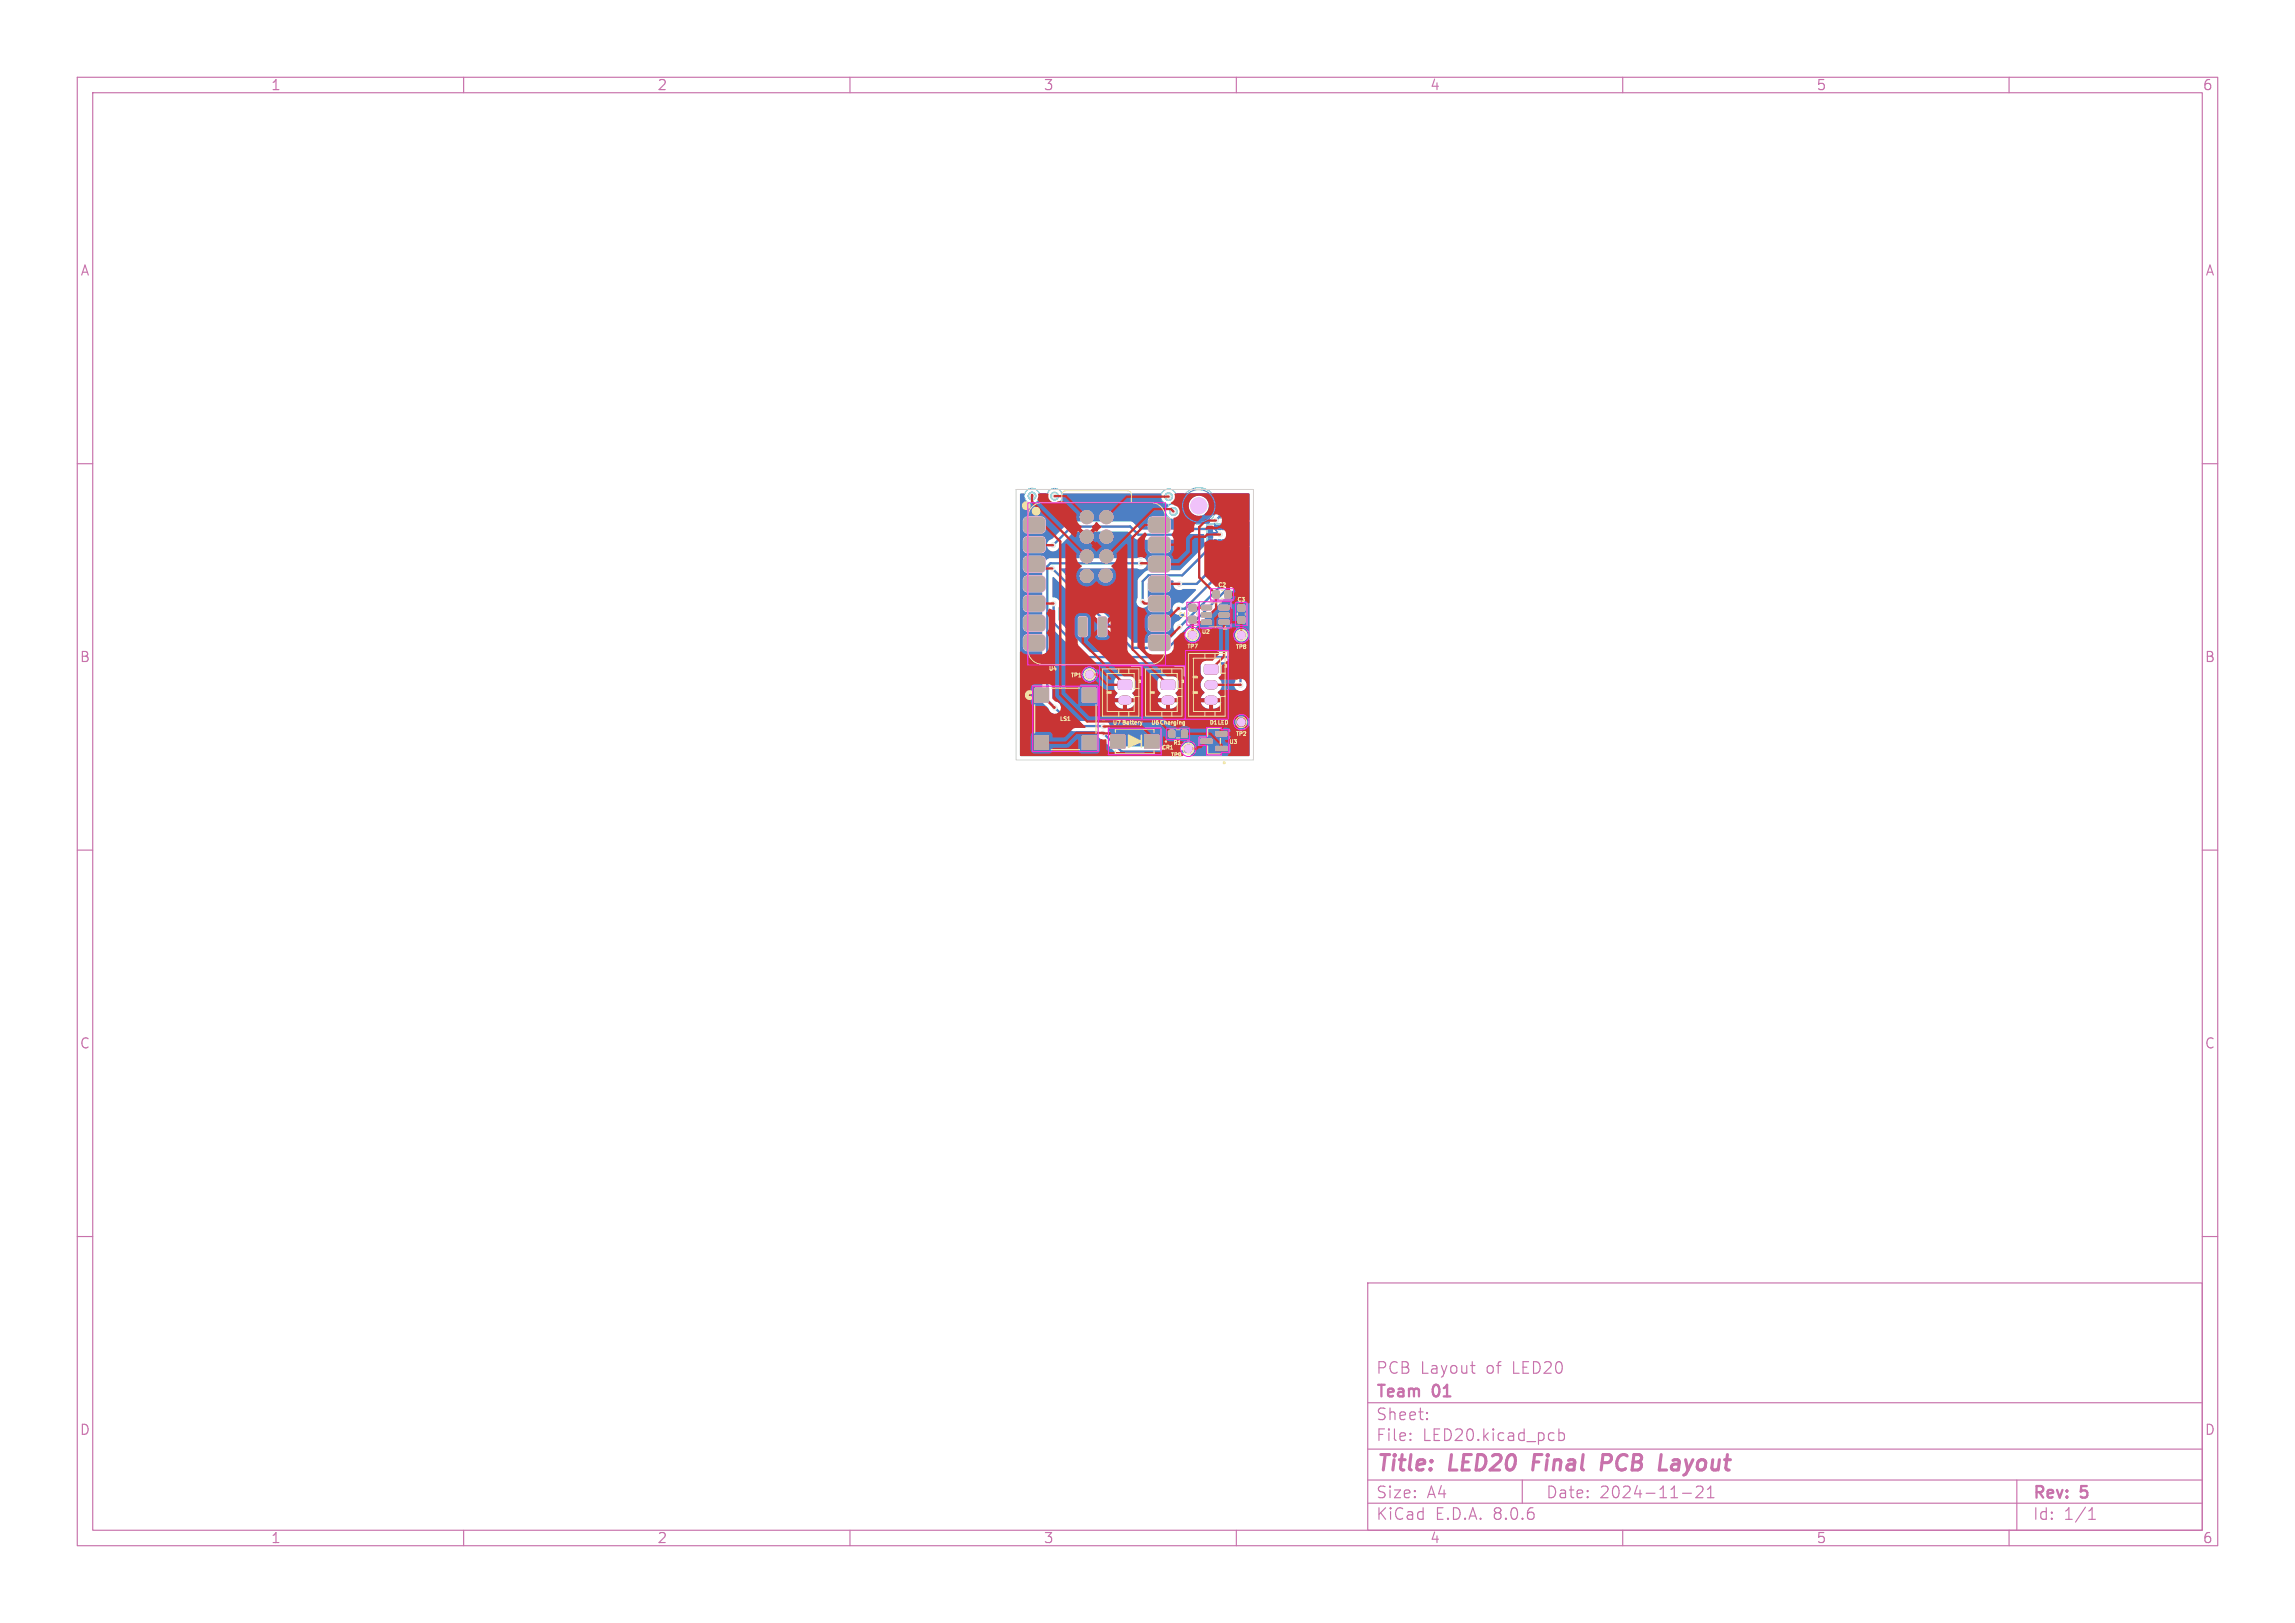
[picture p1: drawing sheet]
<svg xmlns="http://www.w3.org/2000/svg" width="297mm" height="210mm" viewBox="0 0 297 210" stroke-linecap="round" stroke-linejoin="round" font-family="sans-serif">
<defs><g id="words">
<g font-size="2.8" fill="#c872ab">
<text x="178" y="190.9">Title:</text>
<text x="187.7" y="190.9">LED20</text>
<text x="199.2" y="190.9">Final</text>
<text x="208.9" y="190.9">PCB</text>
<text x="217.2" y="190.9">Layout</text>
</g>
<g font-size="2.1" fill="#c872ab">
<text x="178" y="178">PCB</text>
<text x="183.8" y="178">Layout</text>
<text x="192.4" y="178">of</text>
<text x="195.9" y="178">LED20</text>
<text x="178" y="184">Sheet:</text>
<text x="178" y="181.2">Team</text>
<text x="185.5" y="181.2">01</text>
<text x="178" y="186.7">File:</text>
<text x="184.1" y="186.7">LED20.kicad_pcb</text>
<text x="178" y="196.9">KiCad</text>
<text x="178" y="194.1">Size:</text>
<text x="184.7" y="194.1">A4</text>
<text x="185.7" y="196.9">E.D.A.</text>
<text x="193.3" y="196.9">8.0.6</text>
<text x="200" y="194.1">Date:</text>
<text x="207" y="194.1">2024-11-21</text>
<text x="263" y="194.3">Rev:</text>
<text x="263" y="196.9">Id:</text>
<text x="267.1" y="196.9">1/1</text>
<text x="269.4" y="194.3">5</text>
</g>
<g font-size="1.8" fill="#c872ab">
<text x="35" y="11.9">1</text>
<text x="85" y="11.9">2</text>
<text x="135" y="11.9">3</text>
<text x="185" y="11.9">4</text>
<text x="235" y="11.9">5</text>
<text x="285" y="11.9">6</text>
<text x="10.3" y="35.9">A</text>
<text x="285.4" y="35.9">A</text>
<text x="10.3" y="85.9">B</text>
<text x="285.3" y="85.9">B</text>
<text x="10.3" y="135.9">C</text>
<text x="285.3" y="135.9">C</text>
<text x="10.3" y="185.9">D</text>
<text x="285.3" y="185.9">D</text>
<text x="35" y="199.9">1</text>
<text x="85" y="199.9">2</text>
<text x="135" y="199.9">3</text>
<text x="185" y="199.9">4</text>
<text x="235" y="199.9">5</text>
<text x="285" y="199.9">6</text>
</g>
<g font-size=".7" fill="#f2eda1">
<text x="157.5" y="76.1">C2</text>
<text x="152.4" y="80">C1</text>
<text x="155.4" y="82.2">U2</text>
<text x="160" y="78">C3</text>
<text x="135.7" y="86.8">U4</text>
<text x="138.5" y="87.8">TP1</text>
<text x="153.5" y="84.1">TP7</text>
<text x="159.8" y="84.1">TP8</text>
<text x="137.1" y="93.5">LS1</text>
<text x="143.9" y="93.9">U7 Battery</text>
<text x="148.9" y="93.9">U6 Charging</text>
<text x="156.4" y="93.9">D1 LED</text>
<text x="159.8" y="95.4">TP2</text>
<text x="150.3" y="97.1">CR1</text>
<text x="151.4" y="98.1">TP9</text>
<text x="151.7" y="96.5">R1</text>
<text x="159" y="96.4">U3</text>
</g>
</g></defs>
<g fill="none" stroke="#c872ab" stroke-width=".15">
<path d="M10 10h277v190h-277zM12 12h273v186h-273zM60 10v2M110 10v2M160 10v2M210 10v2M260 10v2M10 60h2M285 60h2M10 110h2M285 110h2M10 160h2"/>
<path d="M285 160h2M177 166h108v32h-108zM190.3 176.7h.6M190.7 177.7h.2M60 198v2M110 198v2M160 198v2M177 194.5h108M177 191.5h108M177 187.5h108M177 181.5h108M182.5 186.3h.1l-.1 .1"/>
<path d="M182.5 186.3v.1M182.5 185.5v.1M182.5 185.5h.1l-.1 .1M184.7 183.6v.1M184.7 183.6h-.1l.1 .1M184.7 182.8v.1M184.7 182.8h-.1l.1 .1M197 191.5v3M201.7 184.9v1.5M201.7 185.5l.5-.1 .3 .3v.4l-.2 .2-.1 .1-.5-.1M210 198v2M217.7 193.2h1.2"/>
<path d="M220.3 192.4l.1 .2-.1 .3-.8 .9h.9M221 193.8h.8M221 192.7l.4-.4v1.5M260 198v2M261 191.5v6.5M270.3 196.6h.9M270.3 195.5l.4-.4v1.5"/>
</g>
<path d="M198.6 188.2l-.3 2M208.2 188.2h-.7l-.3 2M208.3 189.2l-.2 .1h-.8M216.6 189.4a.4 .4 0 0 0-.3 .4 .4 .4 0 0 0 .2 .4" fill="none" stroke="#c872ab" stroke-width=".4"/>
<g fill="#4d7fc4" stroke="#4d7fc4" stroke-width=".13">
<path d="M150.4 88.1l.1-.1h1.4l.1 .3v.8l-.2 .1h-1.4l-.1-.2z"/>
<path d="M155.9 86.1l.2-.1h1.4l.1 .3v.8l-.2 .1h-1.4l-.1-.2z"/>
<path d="M144.8 88.1l.2-.1h1.3l.2 .3-.1 .8-.2 .1h-1.3l-.2-.2z"/>
<path d="M160.5 67.9l.2-.1 .7 .1v.1v.7h-.2h-.7v-.2z"/>
<path d="M160.5 69.4h.2h.7v.2v.6l-.2 .1-.7-.1v-.2z"/>
<path d="M156.4 69.8h.5v.3h-.5z"/>
<path d="M156.4 69.3h.5v.3h-.5z"/>
<path d="M156.4 68.8h.5v.3h-.5z"/>
<path d="M156.4 68.3h.5v.3h-.5z"/>
<path d="M157.2 67.9h.3v.6h-.3z"/>
<path d="M157.7 67.9h.3v.6h-.3z"/>
<path d="M158.2 67.9h.3v.6h-.3z"/>
<path d="M158.8 68.3h.5v.3h-.5z"/>
<path d="M158.8 68.8h.5v.3h-.5z"/>
<path d="M158.8 69.3h.5v.3h-.5z"/>
<path d="M158.8 69.8h.5v.3h-.5z"/>
<path d="M158.2 69.9h.3v.5h-.3z"/>
<path d="M157.7 69.9h.3v.5h-.3z"/>
<path d="M157.2 69.9h.3v.5h-.3z"/>
<path d="M159.6 65.9l.1-.1 .7 .1v.1v.7l-.2 .1-.6-.1-.1-.2z"/>
<path d="M158 65.9l.2-.1 .6 .1 .1 .1-.1 .7-.2 .1-.6-.1v-.2z"/>
<circle cx="133.6" cy="64.2" r=".5"/>
<circle cx="136.5" cy="64.2" r=".5"/>
<circle cx="151.9" cy="66.2" r=".5"/>
<circle cx="151.2" cy="64.3" r=".5"/>
</g>
<path d="M145.3 90.6h.6M150.9 90.6h.5M156.5 90.6h.5M156.5 88.6h.5" fill="none" stroke="#4d7fc4" stroke-width="1.2"/>
<g fill="#ececec" stroke="#ececec" stroke-width=".13">
<circle cx="154.3" cy="82.2" r=".3"/>
<circle cx="161.2" cy="75.9" r=".3"/>
<circle cx="160.9" cy="64.7" r=".3"/>
<circle cx="160.6" cy="93.4" r=".3"/>
<circle cx="152.6" cy="64.3" r=".3"/>
<circle cx="147.6" cy="80.4" r=".3"/>
<circle cx="137.6" cy="66.4" r=".3"/>
<circle cx="152.6" cy="70.5" r=".3"/>
<circle cx="158.3" cy="67.5" r=".3"/>
<circle cx="139" cy="89.8" r=".3"/>
<circle cx="147.6" cy="72" r=".3"/>
<circle cx="157.3" cy="82.7" r=".3"/>
<circle cx="159.9" cy="67.5" r=".3"/>
<circle cx="139.1" cy="78.4" r=".3"/>
<circle cx="144.1" cy="83.4" r=".3"/>
<circle cx="142.8" cy="96.2" r=".3"/>
<circle cx="137.6" cy="95" r=".3"/>
<circle cx="144.6" cy="77" r=".3"/>
<circle cx="145.1" cy="80.1" r=".3"/>
<circle cx="138.6" cy="72" r=".3"/>
<circle cx="141.9" cy="70.7" r=".3"/>
<circle cx="138.6" cy="85" r=".3"/>
<circle cx="136.5" cy="91.6" r=".3"/>
<circle cx="147.6" cy="72.9" r=".3"/>
<circle cx="142.8" cy="94" r=".3"/>
<circle cx="157.3" cy="67.4" r=".3"/>
<circle cx="157.9" cy="69.2" r=".3"/>
<circle cx="160.6" cy="82.2" r=".3"/>
<circle cx="136.3" cy="78.1" r=".3"/>
<circle cx="160.5" cy="88.6" r=".3"/>
<circle cx="141" cy="87.3" r=".3"/>
<circle cx="152.6" cy="75.6" r=".3"/>
<circle cx="147.9" cy="77.9" r=".3"/>
<circle cx="152.5" cy="78.8" r=".3"/>
<circle cx="152.7" cy="81.1" r=".3"/>
<circle cx="136.2" cy="73.6" r=".3"/>
<circle cx="136.3" cy="70.5" r=".3"/>
<circle cx="153.8" cy="96.9" r=".3"/>
<circle cx="142.8" cy="94.9" r=".3"/>
<circle cx="136.5" cy="64.2" r=".3"/>
<circle cx="151.9" cy="66.2" r=".3"/>
<circle cx="151.2" cy="64.3" r=".3"/>
<circle cx="133.6" cy="64.2" r=".3"/>
</g>
<path d="M157.3 68.2v.4l.6 .6M157.7 68.9h-1.1v.5M158.4 66.3l.7 .6v1.5h.6l1.3 1.3v.2M160 66.3l-.1 1.2h.3l.8 .8" fill="none" stroke="#4d7fc4" stroke-width=".2"/>
<path d="M136.3 78.1v2.5l4.5 4.4h18.7l1 1v2.6M147.6 72.9h-11.7l-.4 .4v17.3l3.4 3.4h3.9M147.6 72.9h.1M156.6 69.9v.9l-3.6 3.6h-4.4l-.7 .8v2.7M157.3 70.1v3l-2.4 2.5h-2.3M157.8 70.1v1.1l.6 .6v1.9l-5.1 5.1h-.8M158.3 67.5v.7h-.5M158.4 66.3l-1.1 1.1M159.4 71.2v3.2l-.3 .3" fill="none" stroke="#4d7fc4" stroke-width=".3"/>
<circle cx="152.7" cy="81.1" r=".15" fill="#4d7fc4"/>
<path d="M156.6 68.4h-3.2l-.7 .8h-5.4l-1-1.1h-7.6l-2.4 2.4M158.3 70.1l1.1 1.1M159.1 74.7l-6.4 6.4M159.8 70.5l.9 .9v2.9l-9.5 9.5h-4.8l-10.2-10.2M142.8 94.9l2.4 2.3h8.2l.4-.3" fill="none" stroke="#4d7fc4" stroke-width=".3"/>
<path d="M159.1 68.9h.5l.2 .2v1.4" fill="none" stroke="#4d7fc4" stroke-width=".2"/>
<g fill="#4d7fc4">
<path d="M132 63.9l.5-.1 .1 .2a1.01 1.01 0 0 0 1 1.2 1.01 1.01 0 0 0 .9-1.2l.2-.2 .8 .1a1.04 1.04 0 0 0 1 1.3 1.04 1.04 0 0 0 1-1.3l12.7-.1 .1 .2a1.09 1.09 0 0 0 .9 1.3v.2a1 1 0 0 0 0 1.4 1 1 0 0 0 1.5-.1 1 1 0 0 0-.3-1.5h1.4v.3a1.3 1.3 0 0 0 2 1 1.3 1.3 0 0 0 0-2.3 1.3 1.3 0 0 0-2 1h-1.4l-.5-.1v-.2a1.27 1.27 0 0 0 .3-1.1h9.5v3.4l-.1 .1-.4-.1v1.1l-.1 .1h-.3l-.1-.1v-1.1l-.1-.1 .3-.4v-.3h-.7l.1 .9-.3 .4h-.2l-.1-.1v-1.7h1.2a.71 .71 0 0 0-.7-.7v.7h-.5v-.7l-.3 .1a.35 .35 0 0 1-.5-.1h-.8a.87 .87 0 0 0-.7 1l-.2 .3a.91 .91 0 0 0-.6 1.1l-3.3 .1-.3 .1-.7 .6h-4.7l-.9-.9-.4-.1h-7.7l-.3 .1-2.2 2.2a.81 .81 0 0 0-.3 1.3 .81 .81 0 0 0 1.3-.5l1.9-1.8h6.9l1 .9 .3 .1h5.5l.4-.1 .6-.6h2.1l.1 1.1 .1 .4-3.2 3.2h-4.2l-.4 .1-1 1.1v2.4a.81 .81 0 0 0 .7 1.3 .81 .81 0 0 0 .6-1.3v-1.9l.4-.4h2.9l.1 .1a.82 .82 0 0 0 .2 1 .82 .82 0 0 0 1 0h1.6l.1 .1-1.8 1.8a.82 .82 0 0 0-1 .1 .82 .82 0 0 0 0 1.1 .82 .82 0 0 0 1 .1h.2l.1 .2-.8 .8a.83 .83 0 0 0-.6 .6 .83 .83 0 0 0 .3 .8l-1.3 1.4h-4.2l-9.4-9.5 .1-.2 9.8 .1a.81 .81 0 0 0 1.2-.8 .81 .81 0 0 0-1.3-.6h-11.2l-.4 .2-.5 .6-.1 .2v17.5l.1 .3 .7 .7a.92 .92 0 0 0 .7 .7l2.1 2.1 .2 .1h3.3a1.03 1.03 0 0 0 .6 1.1l2 1.9v.2h-12.5h-.1z"/>
<path d="M136.2 81.6l.2-.1 4 4 .2 .1 14.8 .1 .1 .1-.1 .4v.9l.4 .6a1.17 1.17 0 0 0 .1 1.9l-.5 .8h1.1l-.1 .2 .1 .3h-1.1a1.1 1.1 0 0 0 1.1 .8v-.8l.2 .1 .3-.1v.8h.1a1.1 1.1 0 0 0 1-.8h-1.1l.1-.2-.1-.3h1.1l-.2-.4-.3-.3v-.2a1.13 1.13 0 0 0 .1-1.8l.4-.6v-.9l-.1-.5h1.2l.7 .6v1.8a.82 .82 0 0 0 .1 1.1 .82 .82 0 0 0 1.1 0 .82 .82 0 0 0 .1-1.1v-2.3l-.2-.2-1.3-1.2-7.9-.1v-.1l1.6-1.7h.2a.83 .83 0 0 0 .9 .5 .83 .83 0 0 0 .6-.8h4.7l.1 .2a.8 .8 0 0 0 1.2 .4 .8 .8 0 0 0-.1-1.3 .8 .8 0 0 0-1.2 .7h-4.7v-.4l-.5-.5 6.7-6.7v-.2v-3l-.1-.3a.17 .17 0 0 1-.1-.2 .17 .17 0 0 1 .2-.1l.3-.1 .1 .1v26.9l-.1 .1h-7.4l-.1-.1a.84 .84 0 0 0 .3-1.4 .84 .84 0 0 0-1.4 .3h-7.5l-1.9-1.8-.1-.3a.86 .86 0 0 0-.1-1 .86 .86 0 0 0-1-.2h-3.3l-1.8-1.9a.93 .93 0 0 0-.7-.7l-.4-.4v-2.1h8v.9l.4 .6-.4 .7h1.1l-.1 .2 .1 .3h-1.1a1.1 1.1 0 0 0 1.1 .8v-.8l.2 .1 .3-.1v.8h.1a1.1 1.1 0 0 0 1-.8h-1l.1-.2-.1-.3h1l-.4-.7 .4-.6 .1-.9h2.8v.9l.4 .6-.4 .7h1.1l-.1 .2 .1 .3h-1.1a1.09 1.09 0 0 0 1.1 .8v-.8l.2 .1 .3-.1v.8h.1a1.1 1.1 0 0 0 1-.8h-1.1l.1-.2-.1-.3h1.1l-.4-.7 .4-.6v-.9a.74 .74 0 0 0-.7-.7h-1.3a.74 .74 0 0 0-.7 .7h-2.8l-.1-.2a.76 .76 0 0 0-.6-.5l-1.7 .1-.2 .2-.2 .4h-8v-.9h4a.81 .81 0 0 0 1.2 .7 .81 .81 0 0 0 .1-1.4 .81 .81 0 0 0-1.3 .5v.2h-4z"/>
<path d="M136.2 74.7h.2l9.5 9.5v.1l-.1 .1-4.8-.1-4-4v-1.7a.88 .88 0 0 0 0-.9 .88 .88 0 0 0-.8-.5z"/>
</g>
<g fill="#9afff8" stroke="#9afff8" stroke-width=".13">
<path d="M150.4 88.1l.1-.1h1.4l.1 .3v.8l-.2 .1h-1.4l-.1-.2z"/>
<path d="M155.9 86.1l.2-.1h1.4l.1 .3v.8l-.2 .1h-1.4l-.1-.2z"/>
<path d="M144.8 88.1l.2-.1h1.3l.2 .3-.1 .8-.2 .1h-1.3l-.2-.2z"/>
<path d="M160.5 67.9l.2-.1 .7 .1v.1v.7h-.2h-.7v-.2z"/>
<path d="M160.5 69.4h.2h.7v.2v.6l-.2 .1-.7-.1v-.2z"/>
<path d="M156.4 69.8h.5v.3h-.5z"/>
<path d="M156.4 69.3h.5v.3h-.5z"/>
<path d="M156.4 68.8h.5v.3h-.5z"/>
<path d="M156.4 68.3h.5v.3h-.5z"/>
<path d="M157.2 67.9h.3v.6h-.3z"/>
<path d="M157.7 67.9h.3v.6h-.3z"/>
<path d="M158.2 67.9h.3v.6h-.3z"/>
<path d="M158.8 68.3h.5v.3h-.5z"/>
<path d="M158.8 68.8h.5v.3h-.5z"/>
<path d="M158.8 69.3h.5v.3h-.5z"/>
<path d="M158.8 69.8h.5v.3h-.5z"/>
<path d="M158.2 69.9h.3v.5h-.3z"/>
<path d="M157.7 69.9h.3v.5h-.3z"/>
<path d="M157.2 69.9h.3v.5h-.3z"/>
<path d="M159.6 65.9l.1-.1 .7 .1v.1v.7l-.2 .1-.6-.1-.1-.2z"/>
<path d="M158 65.9l.2-.1 .6 .1 .1 .1-.1 .7-.2 .1-.6-.1v-.2z"/>
<circle cx="155.1" cy="65.4" r="1.05"/>
<circle cx="133.6" cy="64.2" r=".5"/>
<circle cx="136.5" cy="64.2" r=".5"/>
<circle cx="151.9" cy="66.2" r=".5"/>
<circle cx="151.2" cy="64.3" r=".5"/>
</g>
<path d="M145.3 90.6h.6M150.9 90.6h.5M156.5 90.6h.5M156.5 88.6h.5" fill="none" stroke="#9afff8" stroke-width="1.2"/>
<g fill="#1ac8c8" stroke="#1ac8c8" stroke-width=".13">
<path d="M160.5 67.9l.2-.1 .7 .1v.1v.7h-.2h-.7v-.2z"/>
<path d="M160.5 69.4h.2h.7v.2v.6l-.2 .1-.7-.1v-.2z"/>
<path d="M156.4 69.8h.5v.3h-.5z"/>
<path d="M156.4 69.3h.5v.3h-.5z"/>
<path d="M156.4 68.8h.5v.3h-.5z"/>
<path d="M156.4 68.3h.5v.3h-.5z"/>
<path d="M157.2 67.9h.3v.6h-.3z"/>
<path d="M157.7 67.9h.3v.6h-.3z"/>
<path d="M158.2 67.9h.3v.6h-.3z"/>
<path d="M158.8 68.3h.5v.3h-.5z"/>
<path d="M158.8 68.8h.5v.3h-.5z"/>
<path d="M158.8 69.3h.5v.3h-.5z"/>
<path d="M158.8 69.8h.5v.3h-.5z"/>
<path d="M158.2 69.9h.3v.5h-.3z"/>
<path d="M157.7 69.9h.3v.5h-.3z"/>
<path d="M157.2 69.9h.3v.5h-.3z"/>
<path d="M159.6 65.9l.1-.1 .7 .1v.1v.7l-.2 .1-.6-.1-.1-.2z"/>
<path d="M158 65.9l.2-.1 .6 .1 .1 .1-.1 .7-.2 .1-.6-.1v-.2z"/>
</g>
<g fill="none" stroke="#26e9ff" stroke-width=".13">
<path d="M157.7 65.6h3v1.4h-3zM160.2 67.6h1.5v2.9h-1.5z"/>
<circle cx="133.6" cy="64.2" r="1"/>
<circle cx="136.5" cy="64.2" r="1"/>
<circle cx="151.2" cy="64.3" r="1"/>
<circle cx="151.9" cy="66.2" r="1"/>
<circle cx="155.1" cy="65.4" r="2.35"/>
</g>
<path d="M156.2 67.8h3.3v2.8h-3.3z" fill="none" stroke="#26e9ff" stroke-width=".15"/>
<g fill="#26e9ff" stroke="#26e9ff" stroke-width=".13">
<circle cx="156.2" cy="68.2" r=".08"/>
<circle cx="156.2" cy="70.1" r=".08"/>
<circle cx="157.1" cy="67.8" r=".08"/>
<circle cx="157.1" cy="70.6" r=".08"/>
<circle cx="158.6" cy="67.8" r=".08"/>
<circle cx="158.6" cy="70.6" r=".08"/>
<circle cx="159.5" cy="68.2" r=".08"/>
<circle cx="159.5" cy="70.1" r=".08"/>
</g>
<g fill="#c83434" stroke="#c83434" stroke-width=".13">
<path d="M157.8 80.3l1.2-.1 .1 .2v.3l-.2 .1h-1.1l-.1-.1z"/>
<path d="M157.8 79.3h1.2l.1 .1v.4l-.2 .1h-1.1l-.1-.2z"/>
<path d="M157.8 78.4l1.2-.1 .1 .2v.3l-.2 .1h-1.1l-.1-.1z"/>
<path d="M155.5 78.4l1.2-.1 .1 .2v.3l-.2 .1h-1l-.1-.1z"/>
<path d="M155.5 79.3h1.2l.1 .1v.4l-.2 .1h-1l-.1-.2z"/>
<path d="M155.5 80.3l1.2-.1 .1 .2v.3l-.2 .1h-1l-.1-.1z"/>
<path d="M150.4 88.1l.1-.1h1.4l.1 .3v.8l-.2 .1h-1.4l-.1-.2z"/>
<path d="M155.9 86.1l.2-.1h1.4l.1 .3v.8l-.2 .1h-1.4l-.1-.2z"/>
<path d="M160.2 78.3l.2-.1 .6 .1 .1 .1-.1 .7h-.1h-.7v-.2z"/>
<path d="M160.2 79.8h.2h.6l.1 .2-.1 .6-.1 .1-.7-.1v-.2z"/>
<path d="M148.1 95.1h1.9v1.7h-1.9z"/>
<path d="M143.7 95.1h1.9v1.7h-1.9z"/>
<path d="M132.6 67.1l.4-.2 2 .1 .2 .3v1.4l-.2 .2h-.3h-2l-.2-.2v-.3v-1.1z"/>
<path d="M132.6 69.6l.4-.1h2l.2 .4v1.3l-.2 .2-.3 .1-2-.1-.2-.2v-.2v-1.1z"/>
<path d="M132.6 72.2l.4-.2 2 .1 .2 .3v1.4l-.2 .2h-.3h-2l-.2-.2v-.3v-1.1z"/>
<path d="M132.6 74.7l.4-.1h2l.2 .3v1.4l-.2 .2-.3 .1-2-.1-.2-.2v-.2v-1.2z"/>
<path d="M132.6 77.2l.4-.1 2 .1 .2 .3v1.3l-.2 .2-.3 .1-2-.1-.2-.2v-.2v-1.1z"/>
<path d="M132.6 79.8l.4-.2 2 .1 .2 .3v1.4l-.2 .2h-.3h-2l-.2-.2v-.3v-1.1z"/>
<path d="M132.6 82.3l.4-.1h2l.2 .4v1.3l-.2 .2-.3 .1-2-.1-.2-.2v-.2v-1.1z"/>
<path d="M148.8 82.3l.3-.1h2l.3 .4-.1 1.3-.2 .2-.2 .1-2-.1-.2-.2-.1-.2 .1-1.1z"/>
<path d="M148.8 79.8l.3-.2 2 .1 .3 .3-.1 1.4-.2 .2h-.2h-2l-.2-.2-.1-.3 .1-1.1z"/>
<path d="M148.8 77.2l.3-.1 2 .1 .3 .3-.1 1.3-.2 .2-.2 .1-2-.1-.2-.2-.1-.2 .1-1.1z"/>
<path d="M148.8 74.7l.3-.1h2l.3 .3-.1 1.4-.2 .2-.2 .1-2-.1-.2-.2-.1-.2 .1-1.2z"/>
<path d="M148.8 72.2l.3-.2 2 .1 .3 .3-.1 1.4-.2 .2h-.2h-2l-.2-.2-.1-.3 .1-1.1z"/>
<path d="M148.8 69.6l.3-.1h2l.3 .4-.1 1.3-.2 .2-.2 .1-2-.1-.2-.2-.1-.2 .1-1.1z"/>
<path d="M148.8 67.1l.3-.2 2 .1 .3 .3-.1 1.4-.2 .2h-.2h-2l-.2-.2-.1-.3 .1-1.1z"/>
<path d="M139.7 79.9l.7-.1 .3 .2v2.1l-.2 .2h-.6l-.3-.1v-2.1z"/>
<path d="M142.2 79.9l.7-.1 .3 .2v2.1l-.2 .2h-.6l-.3-.1v-2.1z"/>
<path d="M153.9 79.8l.2-.1 .6 .1 .1 .2-.1 .6h-.1h-.7v-.2z"/>
<path d="M153.9 78.3l.2-.1 .6 .1 .1 .1-.1 .6-.1 .1-.7-.1v-.1z"/>
<path d="M157 76.5l.2-.1 .6 .1v.2v.6l-.2 .1-.6-.1-.1-.1z"/>
<path d="M158.5 76.5l.2-.1 .6 .1 .1 .2-.1 .6-.1 .1-.7-.1v-.1z"/>
<path d="M133.9 89h1.8v1.8h-1.8z"/>
<path d="M133.9 95.2h1.8v1.8h-1.8z"/>
<path d="M140 89h1.9v1.8h-1.9z"/>
<path d="M140 95.2h1.9v1.8h-1.9z"/>
<path d="M144.8 88.1l.2-.1h1.3l.2 .3-.1 .8-.2 .1h-1.3l-.2-.2z"/>
<path d="M151.3 94.5h.7v.9h-.7z"/>
<path d="M152.9 94.5h.7v.9h-.7z"/>
<path d="M157.4 96.6h1.4v.5h-1.4z"/>
<path d="M157.4 94.7h1.4v.5h-1.4z"/>
<path d="M155.4 95.6h1.4v.6h-1.4z"/>
<circle cx="160.6" cy="93.5" r=".5"/>
<circle cx="140.6" cy="66.9" r=".85"/>
<circle cx="143.2" cy="66.9" r=".85"/>
<circle cx="140.6" cy="69.4" r=".85"/>
<circle cx="143.2" cy="69.4" r=".85"/>
<circle cx="140.6" cy="72" r=".85"/>
<circle cx="143.2" cy="72" r=".85"/>
<circle cx="140.6" cy="74.5" r=".85"/>
<circle cx="143.1" cy="74.5" r=".85"/>
<circle cx="153.8" cy="96.9" r=".5"/>
<circle cx="141" cy="87.3" r=".5"/>
<circle cx="154.3" cy="82.2" r=".5"/>
<circle cx="160.6" cy="82.2" r=".5"/>
</g>
<path d="M145.3 90.6h.6M150.9 90.6h.5M156.5 90.6h.5M156.5 88.6h.5" fill="none" stroke="#c83434" stroke-width="1.2"/>
<g fill="#ececec" stroke="#ececec" stroke-width=".13">
<circle cx="154.3" cy="82.2" r=".3"/>
<circle cx="161.2" cy="75.9" r=".3"/>
<circle cx="160.9" cy="64.7" r=".3"/>
<circle cx="160.6" cy="93.4" r=".3"/>
<circle cx="152.6" cy="64.3" r=".3"/>
<circle cx="147.6" cy="80.4" r=".3"/>
<circle cx="137.6" cy="66.4" r=".3"/>
<circle cx="152.6" cy="70.5" r=".3"/>
<circle cx="158.3" cy="67.5" r=".3"/>
<circle cx="139" cy="89.8" r=".3"/>
<circle cx="147.6" cy="72" r=".3"/>
<circle cx="157.3" cy="82.7" r=".3"/>
<circle cx="159.9" cy="67.5" r=".3"/>
<circle cx="139.1" cy="78.4" r=".3"/>
<circle cx="144.1" cy="83.4" r=".3"/>
<circle cx="142.8" cy="96.2" r=".3"/>
<circle cx="137.6" cy="95" r=".3"/>
<circle cx="144.6" cy="77" r=".3"/>
<circle cx="145.1" cy="80.1" r=".3"/>
<circle cx="138.6" cy="72" r=".3"/>
<circle cx="141.9" cy="70.7" r=".3"/>
<circle cx="138.6" cy="85" r=".3"/>
<circle cx="136.5" cy="91.6" r=".3"/>
<circle cx="147.6" cy="72.9" r=".3"/>
<circle cx="142.8" cy="94" r=".3"/>
<circle cx="157.3" cy="67.4" r=".3"/>
<circle cx="157.9" cy="69.2" r=".3"/>
<circle cx="160.6" cy="82.2" r=".3"/>
<circle cx="136.3" cy="78.1" r=".3"/>
<circle cx="160.5" cy="88.6" r=".3"/>
<circle cx="141" cy="87.3" r=".3"/>
<circle cx="152.6" cy="75.6" r=".3"/>
<circle cx="147.9" cy="77.9" r=".3"/>
<circle cx="152.5" cy="78.8" r=".3"/>
<circle cx="152.7" cy="81.1" r=".3"/>
<circle cx="136.2" cy="73.6" r=".3"/>
<circle cx="136.3" cy="70.5" r=".3"/>
<circle cx="153.8" cy="96.9" r=".3"/>
<circle cx="142.8" cy="94.9" r=".3"/>
<circle cx="136.5" cy="64.2" r=".3"/>
<circle cx="151.9" cy="66.2" r=".3"/>
<circle cx="151.2" cy="64.3" r=".3"/>
<circle cx="133.6" cy="64.2" r=".3"/>
</g>
<g fill="none" stroke="#c83434" stroke-width=".3">
<path d="M133.6 64v.9l7 7.1M133.9 78.1h2.4M133.9 73l.5 .6h1.8M133.9 70.5h2.4M133.9 67.9h1.2l2.1 2.2v19.8l3.5 3.4h9.3l1.6 1.7M134.1 67.9l.2 .2M136.5 64.2h1.4l2.7 2.7M147.9 77.9l.2 .2h1.9M150 70.5h2.6M150 75.6h2.6M150 67.9h-1.8l-1.7 1.7v14.4l4.7 4.6M151.2 64.3h-5.4l-2.6 2.6"/>
<path d="M151.9 66.2l-.4-.3h-2.2l-6.1 6.1M152.5 78.8v-.1l-1.9 1.9h-.6M152.6 70.5h.1M154.3 78.6h.1M154.6 78.6h.1M156.1 78.6h-1.8M157.3 67.4h-1.3l-.8 .8v6.5l2.2 2.2v1.8l-.8 .9h-.5M157.9 69.2h-1.7l-.3 .2h-1.4l-.4 .4v1.7l-1.5 1.5h-2.6l-.1-.1h-2.3M158.3 67.5h1.6M158.4 79.6h-.7l-.4 .4v2.7M158.4 78.6h.7l.3 .3v1.3l-.3 .3M161.2 75.9l-.6 .5v2.3"/>
<path d="M134.6 96l.2 .1h3.2l1.3-1.3 4.3 .1 1 1.1M134.8 89.9l1.7 1.7M140.1 81.1v2.1l5.5 5.4h-2.3l-1.3-1.3h-1M142.8 94h5l1.3 1.3v.7M145.1 80.1l-.9 1h-1.5M149.1 95.4v.1M152.7 81.1l-2.1 2.1h-.6M153.3 95h3.3l1.5 1.4v.5M154.3 80.2h.1M154.3 82.2h.1M154.3 80.2l.4 .3h1.4M154.3 80.2v2"/>
<path d="M156.1 95.9l-.7 .8h-.4l-.2 .2h-1M156.7 88.6h3.8M158.4 80.5h1.9l.3-.3v2M158.4 80.5v4.4l-1.7 1.7M158.4 80.5l.1 .1M160.4 80.1v.1M160.5 88.6h.1M160.6 93.4l-1.5 1.6h-1M160.6 82.2h.1"/>
</g>
<path d="M136.3 78.1h.1M140.6 69.4l1.3 1.3" fill="none" stroke="#c83434" stroke-width=".2"/>
<g fill="#c83434">
<path d="M135.7 78.8l.8 .1 .1 .1v11.1l.5 .6 .1 .2h.1l3.2 3.2-.1 .1-1.4 .1-1.3 1.1h-1.4h-.1a.55 .55 0 0 0-.5-.7h-1.9a.49 .49 0 0 0-.4 .4v1.9l.1 .4 .3 .1h1.9a.57 .57 0 0 0 .5-.7l2-.1 1.3-1v.1l.1 1.3 .2 .3 2.2 .1 .2-.1 .1-.3 .1-1.3 .1-.2 .7 .1v1.2l.1 .3 .3 .1h1.9l.1 .1 4.4-.1 .4-.1 .1-.3v-1.5l.1-.1h.1a.84 .84 0 0 0 .7 .6h.6l.4-.3 .6 .3a.13 .13 0 0 1 .2 .1 .13 .13 0 0 1-.1 .2 1.17 1.17 0 0 0 0 1.5l-.1 .1h-21v-8.8h1.4v1.9l.1 .3 .3 .1h1.4l.5 .5a.82 .82 0 0 0 1.2 .5 .82 .82 0 0 0 .2-1.3l-.1-.1a1.05 1.05 0 0 1-.8-.5v-1.4a.49 .49 0 0 0-.5-.5h-1.9a.49 .49 0 0 0-.4 .5h-1.4v-4.7h.1l.7 .4h2a.99 .99 0 0 0 .9-1v-1.2l-.3-.6 .3-.6v-1.2l-.3-.7z"/>
<path d="M137.9 70.4l.2-.1 1.2 1.3a1.44 1.44 0 0 0 .7 1.6v.1a1.37 1.37 0 0 0-.3 2.2 1.37 1.37 0 0 0 2.1-.3h.2a1.36 1.36 0 0 0 2.1 .2 1.36 1.36 0 0 0-.3-2.1v-.1a1.57 1.57 0 0 0 .7-1.6l1.2-1.2h.2v13.8l.1 .2 3.7 3.7 .1 1 .4 .6-.4 .7h1.1l-.1 .2 .1 .3h-1.1a1.1 1.1 0 0 0 1.1 .8v-.8l.2 .1 .3-.1v.8h.1a1.1 1.1 0 0 0 1-.8h-1.1l.1-.2-.1-.3h1.1l-.4-.7 .4-.6v-.9a.74 .74 0 0 0-.7-.7h-.9l-3.7-3.8v-5.1l.1-.1 .8 .3 .3 .5-.3 .8 .1 1.2 .2 .6-.2 .6v1.3a1.02 1.02 0 0 0 .9 .9h2l.3-.2 .3-.3a1.87 1.87 0 0 0 .2-1.3l.9-.9 .4-.3 .2 .1a1.03 1.03 0 0 0 1.2 1.3 1.03 1.03 0 0 0 .4-1.7l.1-.2 .4 .1h1.2l.6-.3 .5 .4-.1 3.3-.8 .8h-.9l-.5 .3-.1 .3v1l.4 .6a1.17 1.17 0 0 0 .1 1.9l-.5 .8h1.1l-.1 .2 .1 .3h-1.1a1.1 1.1 0 0 0 1.1 .8v-.8l.2 .1 .3-.1v.8h.1a1.1 1.1 0 0 0 1-.8h-1.1l.1-.2-.1-.3h1.1l-.2-.4-.3-.3 .3-.4h2.2a.81 .81 0 0 0 1.2-.7 .81 .81 0 0 0-1.2-.6h-2.1l-.3-.3 .4-.6v-1l.9-1 .1-3.8 .3-.1h.5l.1 .2a1.02 1.02 0 0 0 0 1.5 1.02 1.02 0 0 0 1.5-.2h.1l.1 .1v10l-.7 .6 .7 .7v3.7h-2.8v-.2l.2-.1 .2-.3v-.7a.74 .74 0 0 0-.7-.5l-.1-.2 .1-.1a.52 .52 0 0 0 .7-.5h-1.4l-.1-.5h1.5l-.2-.4h1l.5 .2 .5-.2-.5-.5-.5 .5h-1a.89 .89 0 0 0-.8-.1v.5h-.5v-.5h-.6l-.3 .1h-2.8l-.5-.3h-.6l-.6 .3a.82 .82 0 0 0-.8-.3l-.5-.6h8.5l.2 .6 .5-.6-.5-.5-.2 .5h-8.5l-.6-.6-.4-.1h-9.1l-.1-.1h19.2l.5 .5 .5-.5-.5-.2-.5 .2h-19.2l-1.1-1.1a.14 .14 0 0 1 0-.1 .14 .14 0 0 1 .2-.1h1.9l.3-.1 .2-.3-.1-2.1 .1-.1 .7 .5 1.2 .1 .3 .4-.4 .7h1.1l-.1 .2 .1 .3h-1.1a1.1 1.1 0 0 0 1.1 .8v-.8l.2 .1 .3-.1v.8h.1a1.1 1.1 0 0 0 1-.8h-1l.1-.2-.1-.3h1l-.4-.7 .4-.6 .1-.9a.74 .74 0 0 0-.7-.7h-.9l-4.6-4.7 .3-.4h.6l.2 .3 .5 .1a1.31 1.31 0 0 0 1-.1l.2-.3-.9-1-1 1h-.6l.1-.6h.4l.7-.7h.7l.7 .7v-1.4l-.7 .7h-.7l-.7-.7v1.4h-.4v-1.7l-.1-.3h.6l1 .9 .9-.9-.2-.3-.4-.2a1.31 1.31 0 0 0-1.1 .2l-.2 .3h-.6l-.2-.3-.5-.2a1.31 1.31 0 0 0-1 .2l-.2 .3-.1 .3v2l.1 .3 .3 .4 .1 .7 4.2 4.2a.16 .16 0 0 1-.1 .2 .16 .16 0 0 1-.2 0l-1.1-1.1-.3-.2a.85 .85 0 0 1-.7-.3 1.01 1.01 0 0 0-1.4 1.2 1.01 1.01 0 0 0 1.7 .5l.4 .4v.1h-2.1l-.4 .3v2.2l-.1 .1-1.6-1.5z"/>
<path d="M152 63.9l9.6-.1 .1 .1v14.1l-.1 .1-.4-.3-.3-.1v1.2h-.4l-.1-.1v-1.1a1.06 1.06 0 0 0-.8 .5l-.2-.3a.93 .93 0 0 0 .5-.7h-1.1l-.1-.2v-.3h1.2a.71 .71 0 0 0-.7-.8v.8h-.5v-.8l-.5 .2-.4-.2h-.5l-1.4-1.5v-4.2l.6-.4h.9a.81 .81 0 0 0 1.1-.1 .81 .81 0 0 0 0-1.1 .81 .81 0 0 0-1.1-.1h-1.4v-.2l.3-.3h.5a.82 .82 0 0 0 1.1-.1 .82 .82 0 0 0 0-1.1 .82 .82 0 0 0-1.1-.1h-.8l-.1-.1a1.31 1.31 0 0 0 .1-2.1 1.31 1.31 0 0 0-2 .4 1.31 1.31 0 0 0 1 1.9l.5-.1 .1 .1-1 1.1-.1 .8-.4 .2-.5 .6-.1 1.8-1.2 1.1-.4-.1-.3-.5 .3-.8v-1.2l-.3-.6 .3-.6v-1.6a.85 .85 0 0 0 .8-.8 .85 .85 0 0 0-.8-.9l-.3-.1v-.2a.97 .97 0 0 0 .4-1.1z"/>
<path d="M147.7 69.4l.5-.5 .2 .3-.3 .7 .1 1.2 .2 .6-.3 .5-.5-.1h-.3l-.1-.1v-2.1z"/>
<path d="M134.4 63.9l1.2-.1 .1 .1a.84 .84 0 0 0 .3 .9 .84 .84 0 0 0 1 0l.7 .1 1.6 1.6a1.46 1.46 0 0 0 .7 1.6l-.1 .2 .7 .8 .8-.8-.1-.1v-.1l.6-.5h.1l.5 .5v.2l-.5 .5h-.1l-.1-.1-.8 .7 .8 .8 .1-.1h.1l.5 .6v.1l-.5 .5h-.2l-.5-.5 .1-.2-1.9-1.9-.2 .8h-.2l-4.8-4.8z"/>
</g>
<g fill="#efc1ff" stroke="#efc1ff" stroke-width=".13">
<path d="M157.8 80.3l1.2-.1 .1 .2v.3l-.2 .1h-1.1l-.1-.1z"/>
<path d="M157.8 79.3h1.2l.1 .1v.4l-.2 .1h-1.1l-.1-.2z"/>
<path d="M157.8 78.4l1.2-.1 .1 .2v.3l-.2 .1h-1.1l-.1-.1z"/>
<path d="M155.5 78.4l1.2-.1 .1 .2v.3l-.2 .1h-1l-.1-.1z"/>
<path d="M155.5 79.3h1.2l.1 .1v.4l-.2 .1h-1l-.1-.2z"/>
<path d="M155.5 80.3l1.2-.1 .1 .2v.3l-.2 .1h-1l-.1-.1z"/>
<path d="M150.4 88.1l.1-.1h1.4l.1 .3v.8l-.2 .1h-1.4l-.1-.2z"/>
<path d="M155.9 86.1l.2-.1h1.4l.1 .3v.8l-.2 .1h-1.4l-.1-.2z"/>
<path d="M160.2 78.3l.2-.1 .6 .1 .1 .1-.1 .7h-.1h-.7v-.2z"/>
<path d="M160.2 79.8h.2h.6l.1 .2-.1 .6-.1 .1-.7-.1v-.2z"/>
<path d="M148.1 95.1h1.9v1.7h-1.9z"/>
<path d="M143.7 95.1h1.9v1.7h-1.9z"/>
<path d="M132.6 67l.4-.1h2l.2 .2 .1 .3-.1 1.3-.2 .2-.2 .1-2.1-.1-.2-.2-.1-.2v-1.1z"/>
<path d="M132.6 69.6l.4-.2 2 .1 .2 .2 .1 .2-.1 1.4-.2 .2h-.2h-2.1l-.2-.2-.1-.3v-1.1z"/>
<path d="M132.6 72.1l.4-.1h2l.2 .2 .1 .3-.1 1.3-.2 .2-.2 .1-2.1-.1-.2-.2-.1-.3v-1z"/>
<path d="M132.6 74.7l.4-.2 2 .1 .2 .2 .1 .2-.1 1.3-.2 .2-.2 .1-2.1-.1-.2-.2-.1-.2v-1.1z"/>
<path d="M132.6 77.2l.4-.2 2 .1 .2 .2 .1 .3-.1 1.3-.2 .2h-.2h-2.1l-.2-.2-.1-.3v-1z"/>
<path d="M132.6 79.7l.4-.1h2l.2 .2 .1 .3-.1 1.3-.2 .2-.2 .1-2.1-.1-.2-.2-.1-.2v-1.1z"/>
<path d="M132.6 82.3l.4-.2 2 .1 .2 .2 .1 .2-.1 1.4-.2 .2h-.2h-2.1l-.2-.2-.1-.3v-1.1z"/>
<path d="M148.7 82.3l.4-.2 2.1 .1 .2 .2v.2v1.4l-.2 .2h-.3h-2l-.2-.2-.1-.3v-1.1z"/>
<path d="M148.7 79.7l.4-.1h2.1l.2 .2v.3v1.3l-.2 .2-.3 .1-2-.1-.2-.2-.1-.2v-1.1z"/>
<path d="M148.7 77.2l.4-.2 2.1 .1 .2 .2v.3v1.3l-.2 .2h-.3h-2l-.2-.2-.1-.3v-1z"/>
<path d="M148.7 74.7l.4-.2 2.1 .1 .2 .2v.2v1.3l-.2 .2-.3 .1-2-.1-.2-.2-.1-.2v-1.1z"/>
<path d="M148.7 72.1l.4-.1h2.1l.2 .2v.3v1.3l-.2 .2-.3 .1-2-.1-.2-.2-.1-.3v-1z"/>
<path d="M148.7 69.6l.4-.2 2.1 .1 .2 .2v.2v1.4l-.2 .2h-.3h-2l-.2-.2-.1-.3v-1.1z"/>
<path d="M148.7 67l.4-.1h2.1l.2 .2v.3v1.3l-.2 .2-.3 .1-2-.1-.2-.2-.1-.2v-1.1z"/>
<path d="M139.7 79.8h.8l.2 .2v2.1l-.2 .3h-.7l-.3-.2v-2.1z"/>
<path d="M142.1 79.9l.2-.1h.7l.3 .2v2.1l-.3 .3h-.7l-.2-.2z"/>
<path d="M153.9 79.8l.2-.1 .6 .1 .1 .2-.1 .6h-.1h-.7v-.2z"/>
<path d="M153.9 78.3l.2-.1 .6 .1 .1 .1-.1 .6-.1 .1-.7-.1v-.1z"/>
<path d="M157 76.5l.2-.1 .6 .1v.2v.6l-.2 .1-.6-.1-.1-.1z"/>
<path d="M158.5 76.5l.2-.1 .6 .1 .1 .2-.1 .6-.1 .1-.7-.1v-.1z"/>
<path d="M133.9 89h1.8v1.8h-1.8z"/>
<path d="M133.9 95.2h1.8v1.8h-1.8z"/>
<path d="M140 89h1.9v1.8h-1.9z"/>
<path d="M140 95.2h1.9v1.8h-1.9z"/>
<path d="M144.8 88.1l.2-.1h1.3l.2 .3-.1 .8-.2 .1h-1.3l-.2-.2z"/>
<path d="M151.3 94.5h.7v.9h-.7z"/>
<path d="M152.9 94.5h.7v.9h-.7z"/>
<path d="M157.4 96.6h1.4v.5h-1.4z"/>
<path d="M157.4 94.7h1.4v.5h-1.4z"/>
<path d="M155.4 95.6h1.4v.6h-1.4z"/>
<circle cx="160.6" cy="93.5" r=".5"/>
<circle cx="140.6" cy="66.9" r=".85"/>
<circle cx="143.2" cy="66.9" r=".85"/>
<circle cx="140.6" cy="69.4" r=".85"/>
<circle cx="143.2" cy="69.4" r=".85"/>
<circle cx="140.6" cy="72" r=".85"/>
<circle cx="143.2" cy="72" r=".85"/>
<circle cx="140.6" cy="74.5" r=".85"/>
<circle cx="143.1" cy="74.5" r=".85"/>
<circle cx="153.8" cy="96.9" r=".5"/>
<circle cx="141" cy="87.3" r=".5"/>
<circle cx="154.3" cy="82.2" r=".5"/>
<circle cx="160.6" cy="82.2" r=".5"/>
<circle cx="155.1" cy="65.4" r="1.05"/>
</g>
<path d="M145.3 90.6h.6M150.9 90.6h.5M156.5 90.6h.5M156.5 88.6h.5" fill="none" stroke="#efc1ff" stroke-width="1.2"/>
<g fill="#bbaaa4" stroke="#bbaaa4" stroke-width=".13">
<path d="M157.8 80.3l1.2-.1 .1 .2v.3l-.2 .1h-1.1l-.1-.1z"/>
<path d="M157.8 79.3h1.2l.1 .1v.4l-.2 .1h-1.1l-.1-.2z"/>
<path d="M157.8 78.4l1.2-.1 .1 .2v.3l-.2 .1h-1.1l-.1-.1z"/>
<path d="M155.5 78.4l1.2-.1 .1 .2v.3l-.2 .1h-1l-.1-.1z"/>
<path d="M155.5 79.3h1.2l.1 .1v.4l-.2 .1h-1l-.1-.2z"/>
<path d="M155.5 80.3l1.2-.1 .1 .2v.3l-.2 .1h-1l-.1-.1z"/>
<path d="M160.2 78.3l.2-.1 .6 .1 .1 .1-.1 .7h-.1h-.7v-.2z"/>
<path d="M160.2 79.8h.2h.6l.1 .2-.1 .6-.1 .1-.7-.1v-.2z"/>
<path d="M148.1 95.1h1.9v1.7h-1.9z"/>
<path d="M143.7 95.1h1.9v1.7h-1.9z"/>
<path d="M132.6 67.1l.4-.2 2 .1 .2 .3v1.4l-.2 .2h-.3h-2l-.2-.2v-.3v-1.1z"/>
<path d="M132.6 69.6l.4-.1h2l.2 .4v1.3l-.2 .2-.3 .1-2-.1-.2-.2v-.2v-1.1z"/>
<path d="M132.6 72.2l.4-.2 2 .1 .2 .3v1.4l-.2 .2h-.3h-2l-.2-.2v-.3v-1.1z"/>
<path d="M132.6 74.7l.4-.1h2l.2 .3v1.4l-.2 .2-.3 .1-2-.1-.2-.2v-.2v-1.2z"/>
<path d="M132.6 77.2l.4-.1 2 .1 .2 .3v1.3l-.2 .2-.3 .1-2-.1-.2-.2v-.2v-1.1z"/>
<path d="M132.6 79.8l.4-.2 2 .1 .2 .3v1.4l-.2 .2h-.3h-2l-.2-.2v-.3v-1.1z"/>
<path d="M132.6 82.3l.4-.1h2l.2 .4v1.3l-.2 .2-.3 .1-2-.1-.2-.2v-.2v-1.1z"/>
<path d="M148.8 82.3l.3-.1h2l.3 .4-.1 1.3-.2 .2-.2 .1-2-.1-.2-.2-.1-.2 .1-1.1z"/>
<path d="M148.8 79.8l.3-.2 2 .1 .3 .3-.1 1.4-.2 .2h-.2h-2l-.2-.2-.1-.3 .1-1.1z"/>
<path d="M148.8 77.2l.3-.1 2 .1 .3 .3-.1 1.3-.2 .2-.2 .1-2-.1-.2-.2-.1-.2 .1-1.1z"/>
<path d="M148.8 74.7l.3-.1h2l.3 .3-.1 1.4-.2 .2-.2 .1-2-.1-.2-.2-.1-.2 .1-1.2z"/>
<path d="M148.8 72.2l.3-.2 2 .1 .3 .3-.1 1.4-.2 .2h-.2h-2l-.2-.2-.1-.3 .1-1.1z"/>
<path d="M148.8 69.6l.3-.1h2l.3 .4-.1 1.3-.2 .2-.2 .1-2-.1-.2-.2-.1-.2 .1-1.1z"/>
<path d="M148.8 67.1l.3-.2 2 .1 .3 .3-.1 1.4-.2 .2h-.2h-2l-.2-.2-.1-.3 .1-1.1z"/>
<path d="M139.7 79.9l.7-.1 .3 .2v2.1l-.2 .2h-.6l-.3-.1v-2.1z"/>
<path d="M142.2 79.9l.7-.1 .3 .2v2.1l-.2 .2h-.6l-.3-.1v-2.1z"/>
<path d="M153.9 79.8l.2-.1 .6 .1 .1 .2-.1 .6h-.1h-.7v-.2z"/>
<path d="M153.9 78.3l.2-.1 .6 .1 .1 .1-.1 .6-.1 .1-.7-.1v-.1z"/>
<path d="M157 76.5l.2-.1 .6 .1v.2v.6l-.2 .1-.6-.1-.1-.1z"/>
<path d="M158.5 76.5l.2-.1 .6 .1 .1 .2-.1 .6-.1 .1-.7-.1v-.1z"/>
<path d="M133.9 89h1.8v1.8h-1.8z"/>
<path d="M133.9 95.2h1.8v1.8h-1.8z"/>
<path d="M140 89h1.9v1.8h-1.9z"/>
<path d="M140 95.2h1.9v1.8h-1.9z"/>
<path d="M151.3 94.5h.7v.9h-.7z"/>
<path d="M152.9 94.5h.7v.9h-.7z"/>
<path d="M157.4 96.6h1.4v.5h-1.4z"/>
<path d="M157.4 94.7h1.4v.5h-1.4z"/>
<path d="M155.4 95.6h1.4v.6h-1.4z"/>
<circle cx="140.6" cy="66.9" r=".85"/>
<circle cx="143.2" cy="66.9" r=".85"/>
<circle cx="140.6" cy="69.4" r=".85"/>
<circle cx="143.2" cy="69.4" r=".85"/>
<circle cx="140.6" cy="72" r=".85"/>
<circle cx="143.2" cy="72" r=".85"/>
<circle cx="140.6" cy="74.5" r=".85"/>
<circle cx="143.1" cy="74.5" r=".85"/>
</g>
<path d="M146 95.1l1.7 .8-1.7 .8z" fill="#f2eda1" stroke="#f2eda1" stroke-width=".2"/>
<path d="M147.7 95.1v1.6" fill="none" stroke="#f2eda1" stroke-width=".2"/>
<g fill="none" stroke="#f2eda1" stroke-width=".13">
<path d="M134.9 65a1.91 1.91 0 0 0-1.9 1.9v17.2a1.91 1.91 0 0 0 1.9 1.9h14a1.9 1.9 0 0 0 1.9-1.9v-17.2a1.9 1.9 0 0 0-1.9-1.9h-14M137.4 65v-1a.5 .5 0 0 1 .5-.5h8a.5 .5 0 0 1 .5 .5v1M153.2 79.8h.2M153.8 79.3v.3M154.8 79.3v.3M156.5 78h1.6M158 76.4h.3M158 77.4h.3M160.1 79.3v.3M161.1 79.3v.3M138.2 93.2h.3M139.6 87.6h.3"/>
<path d="M142.7 86.5h4.7v6.2h-4.7zM143.3 89.5h.5v.2h-.5M143.3 89.6h.5M144.8 86.5v.7M144.8 92.1v.6M146.1 86.5v.7M146.1 92.1v.6M146.4 86.2h1.3v1.3M147.4 89.1h-.6v-1.9h-3.5v4.9h3.5v-2h.6M147.4 88h.2v.3h-.2M147.5 88v.3M147.6 93.4l.1 .3"/>
<path d="M147.7 93.7l-.1 .2M147.8 93.4l-.1 .3M148.2 86.5h4.8v6.2h-4.8zM148.9 89.5h.5v.2h-.5M148.9 89.6h.5M150.4 86.5v.7M150.4 92.1v.6M151.5 96.9h.3M151.7 86.5v.7M151.7 92.1v.6M152 86.2h1.3v1.3M152.2 94.4h.5"/>
<path d="M152.2 95.5h.5M152.5 96.3h.3M153 89.1h-.6v-1.9h-3.5v4.9h3.5v-2h.6M153 88h.2v.3h-.2M153.1 93.5l.2-.1v.4l-.2 .1M153.1 93.6l.2 .1M153.1 88v.3M153.8 84.6h4.7v8.1h-4.7zM154.4 89.5h.5v.2h-.5M154.4 89.6h.5M154.4 87.5h.5v.2h-.5M154.4 87.6h.5"/>
<path d="M155.9 84.6v.6M155.9 92.1v.6M156.5 81.1h1.6M157.2 84.6v.6M157.2 92.1v.6M157.6 84.3h1.2v1.2M158.5 87.1h-.6v-1.9h-3.5v6.9h3.5v-2h.6M158.5 86h.2v.3h-.2M158.6 86v.3"/>
<circle cx="141" cy="87.3" r=".7"/>
<circle cx="153.8" cy="96.9" r=".7"/>
<circle cx="154.3" cy="82.2" r=".7"/>
<circle cx="160.6" cy="93.4" r=".7"/>
<circle cx="160.6" cy="82.2" r=".7"/>
</g>
<g fill="#f2eda1" stroke="#f2eda1" stroke-width=".13">
<path d="M158.6 81.1l.2 .3h-.5z"/>
<circle cx="132.8" cy="65.4" r=".5"/>
<circle cx="134.1" cy="66.1" r=".5"/>
</g>
<g fill="none" stroke="#f2eda1" stroke-width=".15">
<path d="M133.9 91.2v3.7M136 97h3.7M136 89h3.7M141.8 91.2v3.7M144.3 94.8v-.5h5v.5M144.3 97.1v.5h5v-.5M156.3 96.5v1.1h1.6M157.9 94.3h-1.6v1M157.9 95.6v.6"/>
<circle cx="150.9" cy="96" r=".08"/>
<circle cx="158.4" cy="98.7" r=".13"/>
</g>
<path d="M133.4 89.6h-.4l-.1 .4 .2 .3h.3" fill="none" stroke="#f2eda1" stroke-width=".51"/>
<g fill="none" stroke="#ff26e2" stroke-width=".13">
<path d="M133 65.1h17.8v21h-17.8zM153.6 77.9h1.5v3h-1.5zM155.2 77.9h4.1v3.4h-4.1zM156.7 76.2h2.9v1.4h-2.9zM159.9 78h1.5v2.9h-1.5zM142.3 86.2h5.5v6.9h-5.5zM147.9 86.2h5.5v6.9h-5.5zM151 94.2h2.9v1.5h-2.9zM153.4 84.2h5.5v8.9h-5.5z"/>
<circle cx="141" cy="87.3" r="1"/>
<circle cx="153.8" cy="96.9" r="1"/>
<circle cx="154.3" cy="82.2" r="1"/>
<circle cx="160.6" cy="93.4" r="1"/>
<circle cx="160.6" cy="82.2" r="1"/>
</g>
<path d="M133.6 88.8h8.5v8.4h-8.5zM143.4 94.2h6.9v3.5h-6.9zM156.2 94.1h1.9v.3h.9v3h-.9v.3h-1.9v-1.3h-1v-1h1z" fill="none" stroke="#ff26e2" stroke-width=".15"/>
<circle cx="155.1" cy="65.4" r="2.1" fill="none" stroke="#5994dc" stroke-width=".15"/>
<path d="M131.5 63.3h30.7v35h-30.7z" fill="none" stroke="#d0d2cd" stroke-width=".13"/>
<use href="#words"/>
</svg>
